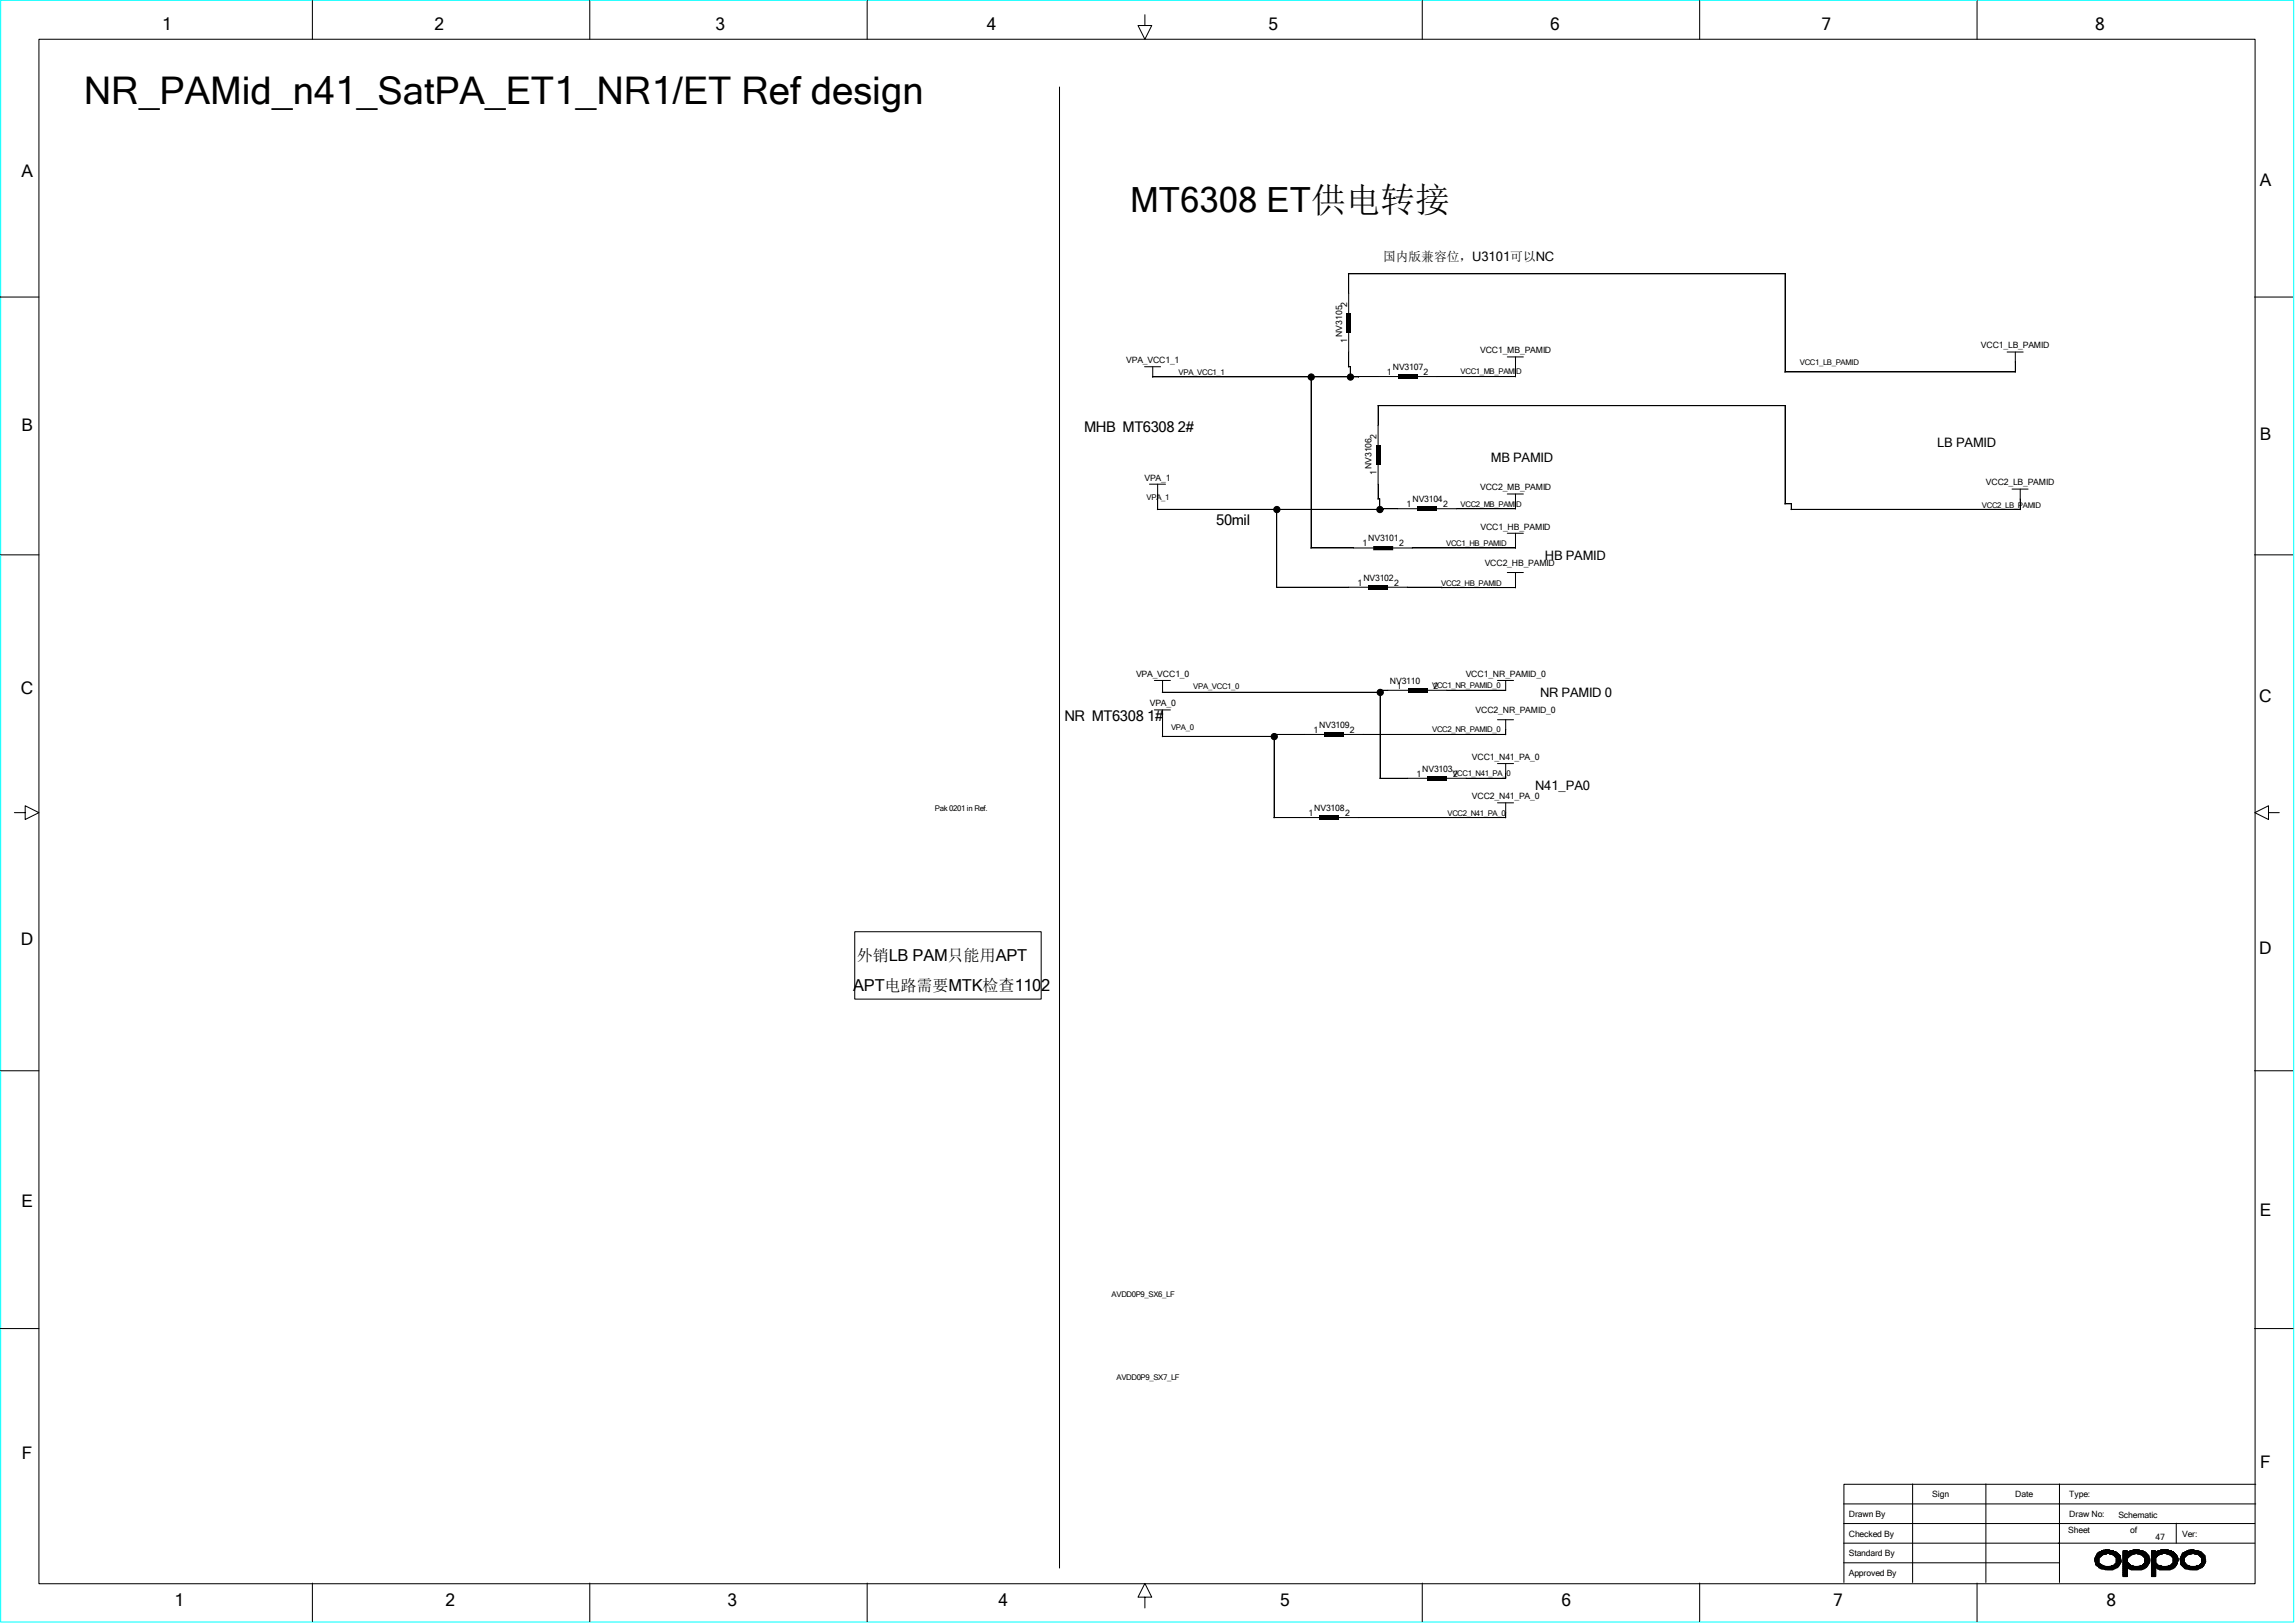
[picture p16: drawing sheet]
<svg xmlns="http://www.w3.org/2000/svg" width="297mm" height="210mm" viewBox="0 0 297 210" stroke-linecap="round" stroke-linejoin="round" font-family="sans-serif">
<defs><g id="words">
<text font-size="4.9" x="10.8" y="13.4">NR_PAMid_n41_SatPA_ET1_NR1/ET Ref design</text>
<text font-size="4.5" x="146.3" y="27.5">MT6308 ET供电转接</text>
<g font-size="2.2">
<text x="21" y="3.9">1</text>
<text x="56.2" y="3.9">2</text>
<text x="92.6" y="3.9">3</text>
<text x="127.7" y="3.9">4</text>
<text x="164.2" y="3.9">5</text>
<text x="200.6" y="3.9">6</text>
<text x="235.8" y="3.9">7</text>
<text x="271.1" y="3.9">8</text>
<text x="2.8" y="22.9">A</text>
<text x="292.5" y="24.1">A</text>
<text x="2.8" y="55.8">B</text>
<text x="292.5" y="57">B</text>
<text x="2.7" y="89.7">C</text>
<text x="292.4" y="90.8">C</text>
<text x="2.7" y="122.3">D</text>
<text x="292.4" y="123.5">D</text>
<text x="2.8" y="156.2">E</text>
<text x="292.5" y="157.4">E</text>
<text x="2.8" y="188.8">F</text>
<text x="292.5" y="189.9">F</text>
<text x="22.6" y="207.9">1</text>
<text x="57.7" y="207.9">2</text>
<text x="94.1" y="207.9">3</text>
<text x="129.2" y="207.9">4</text>
<text x="165.7" y="207.9">5</text>
<text x="202.1" y="207.9">6</text>
<text x="237.2" y="207.9">7</text>
<text x="272.6" y="207.9">8</text>
</g>
<g font-size="2.1">
<text x="110.9" y="124.4">外销LB PAM只能用APT</text>
<text x="110.4" y="128.2">APT电路需要MTK检查1102</text>
</g>
<g font-size="1.9">
<text x="140.3" y="55.9">MHB MT6308 2#</text>
<text x="157.4" y="67.9">50mil</text>
<text x="137.8" y="93.3">NR MT6308 1#</text>
</g>
<g font-size="1.7">
<text x="179" y="33.8">国内版兼容位，U3101可以NC</text>
<text x="193" y="59.8">MB PAMID</text>
<text x="250.7" y="57.9">LB PAMID</text>
<text x="199.9" y="72.5">HB PAMID</text>
<text x="199.3" y="90.3">NR PAMID 0</text>
<text x="198.7" y="102.3">N41_PA0</text>
</g>
<g font-size="1.1">
<text x="174.3" y="39.7" transform="rotate(-90 174.3 39.7)">2</text>
<text x="145.8" y="47">VPA_VCC1_1</text>
<text x="173.7" y="43.6" transform="rotate(-90 173.7 43.6)">NV3105</text>
<text x="174.3" y="44.4" transform="rotate(-90 174.3 44.4)">1</text>
<text x="180.3" y="47.9">NV3107</text>
<text x="191.6" y="45.7">VCC1_MB_PAMID</text>
<text x="256.4" y="45.1">VCC1_LB_PAMID</text>
<text x="179.5" y="48.5">1</text>
<text x="184.2" y="48.5">2</text>
<text x="178.1" y="56.8" transform="rotate(-90 178.1 56.8)">2</text>
<text x="148.1" y="62.2">VPA_1</text>
<text x="177.5" y="60.7" transform="rotate(-90 177.5 60.7)">NV3106</text>
<text x="178.1" y="61.5" transform="rotate(-90 178.1 61.5)">1</text>
<text x="182" y="65.6">1</text>
<text x="182.8" y="65">NV3104</text>
<text x="186.8" y="65.6">2</text>
<text x="191.6" y="63.5">VCC2_MB_PAMID</text>
<text x="257" y="62.8">VCC2_LB_PAMID</text>
<text x="176.3" y="70.7">1</text>
<text x="177.1" y="70.1">NV3101</text>
<text x="181.1" y="70.7">2</text>
<text x="191.6" y="68.5">VCC1_HB_PAMID</text>
<text x="175.7" y="75.8">1</text>
<text x="176.4" y="75.1">NV3102</text>
<text x="180.4" y="75.8">2</text>
<text x="192.2" y="73.2">VCC2_HB_PAMID</text>
<text x="147" y="87.6">VPA_VCC1_0</text>
<text x="179.9" y="88.5">NV3110</text>
<text x="180.8" y="89.1">1</text>
<text x="185.5" y="89.1">2</text>
<text x="189.7" y="87.6">VCC1_NR_PAMID_0</text>
<text x="148.8" y="91.4">VPA_0</text>
<text x="170" y="94.8">1</text>
<text x="170.7" y="94.2">NV3109</text>
<text x="174.7" y="94.8">2</text>
<text x="191" y="92.3">VCC2_NR_PAMID_0</text>
<text x="183.3" y="100.5">1</text>
<text x="184.1" y="99.9">NV3103</text>
<text x="188" y="100.5">2</text>
<text x="190.5" y="98.3">VCC1_N41_PA_0</text>
<text x="169.3" y="105.6">1</text>
<text x="170.1" y="104.9">NV3108</text>
<text x="174.1" y="105.6">2</text>
<text x="190.5" y="103.4">VCC2_N41_PA_0</text>
<text x="239.3" y="196.3">Drawn By</text>
<text x="250.1" y="193.8">Sign</text>
<text x="260.8" y="193.8">Date</text>
<text x="267.8" y="196.3">Draw No:</text>
<text x="267.8" y="193.8">Type:</text>
<text x="274.2" y="196.4">Schematic</text>
<text x="239.3" y="198.8">Checked By</text>
<text x="239.3" y="201.4">Standard By</text>
<text x="239.3" y="203.9">Approved By</text>
<text x="267.7" y="198.3">Sheet</text>
<text x="275.7" y="198.3">of</text>
<text x="279" y="199.2">47</text>
<text x="282.4" y="198.8">Ver:</text>
</g>
<g font-size="1">
<text x="232.9" y="47.2">VCC1_LB_PAMID</text>
<text x="152.5" y="48.5">VPA_VCC1_1</text>
<text x="189" y="48.4">VCC1_MB_PAMID</text>
<text x="148.4" y="64.7">VPA_1</text>
<text x="189" y="65.6">VCC2_MB_PAMID</text>
<text x="256.5" y="65.7">VCC2_LB_PAMID</text>
<text x="187.2" y="70.7">VCC1_HB_PAMID</text>
<text x="186.5" y="75.8">VCC2_HB_PAMID</text>
<text x="154.4" y="89.1">VPA_VCC1_0</text>
<text x="185.3" y="89">VCC1_NR_PAMID_0</text>
<text x="151.6" y="94.5">VPA_0</text>
<text x="185.3" y="94.7">VCC2_NR_PAMID_0</text>
<text x="188" y="100.5">VCC1_N41_PA_0</text>
<text x="121" y="104.9">Pak 0201 in Ref.</text>
<text x="187.3" y="105.5">VCC2_N41_PA_0</text>
<text x="143.8" y="167.8">AVDD0P9_SX6_LF</text>
<text x="144.5" y="178.6">AVDD0P9_SX7_LF</text>
</g>
</g></defs>
<path d="M.1 0h296.7v209.9h-296.7z" fill="none" stroke="#0ff" stroke-width=".13"/>
<g fill="none" stroke="#000" stroke-width=".13">
<path d="M5 5.1h286.8v199.8h-286.8zM40.4 .1v5M76.3 .1v5M112.2 .1v5M137.1 11.3v191.6M148.2 1.9v1.4h.9l-.9 1.8-.9-1.8h.9M184.1 .1v5M220 .1v5M255.9 .1v5M0 38.4h5M174.5 35.4h56.5v12.8M174.5 35.4v5.1"/>
<path d="M291.8 38.4h5M148.1 47.5h2.1M149.1 48.8h26.7M149.2 47.5v1.3M169.7 48.8v22.2M174.5 47.5h.3v1.3M174.5 43v4.5M175.8 48.7h5.1M175.8 48.7v.1M178.3 52.5h52.7v12.7M178.4 52.5v5.1M183.4 48.7h12.7"/>
<path d="M195.1 46.2h2M196.1 46.2v2.6M231 48.1h29.8M259.8 45.6h2M260.8 45.6v2.6M0 71.8h5M148.8 62.7h2M149.8 65.9h29.2M149.8 62.7v3.3M165.2 76h11.9M165.2 65.9v10.1M169.6 70.9h8.2"/>
<path d="M178.3 64.6h.3v1.4M178.4 60.1v4.5M178.9 65.8h4.6M179 65.8v.2M179.6 76h7v.1M180.2 70.9h15.9M185.9 65.8h10.2M186.6 76h9.5M195.1 63.9h2M195.1 74.1h2M195.1 69h2M196.1 63.9v2"/>
<path d="M196.1 69v2M196.1 74.1v2M231 65.2h.8v.8M231.8 65.9h29.7M260.4 63.3h2.1M261.5 63.3v2.7M291.8 71.8h5M149.4 88.1h2.1M149.4 91.9h2.1M150.4 89.6h28.2M150.4 95.3h14.5M150.5 88.1v1.5"/>
<path d="M150.5 91.9v3.4M164.8 95h6.6M164.9 95v10.8M173.9 95h21M178.6 89.3h3.6M178.6 89.3v11.5M184.7 89.3h10.2M193.8 93.1h2.1M193.8 88.1h2.1M193.8 98.8h2.1M194.9 88.1v1.3M194.9 93.1v2"/>
<path d="M194.9 98.8v2M1.9 105.2h1.4v-.9l1.7 .9-1.7 .8v-.8M164.8 105.8h6M173.2 105.8h21.7M178.6 100.7h6.1M187.2 100.7h7.7M193.8 103.9h2.1M194.9 103.9v1.9M293.6 105.2v-.9l-1.8 .9 1.8 .8v-.8h1.4M0 138.6h5M110.6 120.6h24.1v8.7h-24.1zM291.8 138.6h5"/>
<path d="M0 171.9h5M291.8 171.9h5M238.6 194.6h53.3M238.6 199.7h53.2M238.6 197.1h53.2M247.5 192v12.8M257 192v12.8M266.5 192v12.8M281.6 197.1v2.6M291.9 192.1h-53.3v12.7M40.4 204.9v4.9M76.3 204.9v4.9"/>
<path d="M112.2 204.9v4.9M148.2 206.7h.9l-.9-1.8-.9 1.8h.9v1.4M184.1 204.9v4.9M220 204.9v4.9M238.6 202.2h27.9M255.9 204.9v4.9M271.1 201.6h.6M271.1 201.7h.5M271.1 201.8h.5M271.1 202h.5M271.1 202.1h.5M271.2 202.2h.4"/>
<path d="M271.2 201.3h.8M271.2 202.4h.7M271.2 202.5h.8M271.2 201.5v1M271.2 201.4v.8M271.3 202.6h.8M271.4 201.2v1.4h.6v.4v-.6M271.4 201.2v1.3M271.4 201h2.5M271.5 201v1.6v-1.5v.1M271.5 202.2v.4h.7M271.5 201a2.22 2.22 0 0 1 2.9 .3l.1 .8a1.54 1.54 0 0 1-1.7 1l-.9-.1-.7-.5-.1-.8z"/>
<path d="M271.6 201.6l.5-.4 .7-.2 .7 .2 .4 .4v.6l-.4 .4-.7 .1-.7-.1-.5-.4zM271.6 200.9v1.8M271.6 200.8h2.2M271.7 200.8v.7M271.7 202.3v.6M271.9 202.5v.5h1.9M271.9 200.8v.7h-.7M272 200.7v.5M272 200.7h1.4M272.1 200.7v.5h-.8M272.1 202.6v.4M272.2 200.7v.4"/>
<path d="M272.2 202.6v.4M272.2 200.6h.8M272.4 200.7v.4M272.4 202.7v.4M272.5 203.1h1M272.5 200.5v.6M272.5 202.7v.4M272.6 200.5v.6h-1.3M272.6 202.7v.4M272.8 200.5v.5M272.8 202.7v.4M272.9 200.5v.5"/>
<path d="M272.9 202.7v.4M273 200.5v.6h1.2M273 202.7v.4M273.1 200.7v.4M273.1 202.7v.4M273.3 200.7v.4M273.3 202.6v.5M273.3 202.6h1M273.4 200.7v.4M273.4 202.6v.5M273.4 201.2h.9M273.5 202.6v.4v-.4"/>
<path d="M273.5 200.7v.5M273.6 201.3h.8M273.6 200.8v.5M273.6 202.4v.6h-1.5M273.7 201.5h.7M273.8 200.8v.7M273.8 202.3v.6M273.9 202.2h.5M273.9 201.6h.5M273.9 201.7h.5M273.9 201.8h.6M273.9 202h.6"/>
<path d="M273.9 202.1h.6M273.9 200.8v.8M273.9 202.2v.7M274 200.9v2h-2.4M274.2 201v1.7h-2.6M274.3 201.2v1.3h-.7M274.4 201.3v1.1h-.7M274.7 202.2h.7M274.7 201h3M274.7 201.2h1.2M274.7 201.6h.6M274.7 201.7h.6"/>
<path d="M274.7 201.8h.6M274.7 202h.6M274.7 202.1h.6M274.7 202.4h.8M274.7 202.5h1M274.7 202.6h1.1M274.7 203h.6M274.7 203.1h.6M274.7 200.8h2.9M274.7 200.7h.6M274.7 203.2h.6M274.7 203.4h.6"/>
<path d="M274.7 203.5h.6M274.7 203.6h.6M274.7 203.8h.6M274.7 203.9h.6M274.8 200.7h.5v.3v-.2l.9-.2h.6l.3 .1a1.21 1.21 0 0 1 1 .9 1.21 1.21 0 0 1-.4 1.3 2.25 2.25 0 0 1-1.4 .2 .83 .83 0 0 1-.9-.2h-.1v1.1h-.5zM274.8 200.7v3.3M274.9 200.7v3.3M275 200.7v3.3M275.2 200.7v3.3M275.3 200.7v3.3h-.6M275.3 201.6l.5-.4 .6-.2 .8 .2 .4 .4v.6l-.4 .4-.8 .1-.6-.1-.5-.4zM275.4 200.8v.8"/>
<path d="M275.4 202.2v.7M275.5 203h2.1M275.5 200.8v.7h-.8M275.5 202.3v.7M275.6 200.7h1.7M275.7 200.7v.6h-1M275.7 202.4v.6M275.8 200.7v.5M275.8 202.6v.5M275.9 200.7v.4M275.9 202.6v.5M276.1 200.5v.6"/>
<path d="M276.1 202.6v.5M276.1 200.6h.7M276.2 200.5v.6h-1.5M276.2 202.7v.4M276.3 200.5v.6M276.3 202.7v.4M276.4 200.5v.5M276.4 202.7v.4M276.6 200.5v.6M276.6 202.7v.4M276.6 201.1h1.2M276.7 200.5v.6"/>
<path d="M276.7 202.7v.4M276.8 200.5v.6M276.8 202.7v.4M276.9 200.7v.4M276.9 202.6v.5M277 201.2h1M277 202.6h.8M277.1 200.7v.4M277.1 202.6v.5M277.2 200.7v.5M277.2 202.6v.5h-1.4M277.3 201.3h.8"/>
<path d="M277.3 202.5h.7M277.3 200.7v.6M277.3 202.4v.6M277.4 201.5h.7M277.5 200.8v.7M277.5 202.3v.7M277.5 202.2h.7M277.5 201.6h.6M277.5 201.7h.7M277.5 201.8h.7M277.5 202.1h.7M277.6 200.8v.8"/>
<path d="M277.6 202.2v.7M277.7 200.9v2h-3M277.8 201v1.7h-3.1M278 201.2v1.4M278.1 201.3v1.1h-.7M278.2 201.8v.2h-.7M278.4 202.2h.6M278.4 201h3M278.4 201.2h1.1M278.4 201.6h.6M278.4 201.7h.6M278.4 201.8h.6"/>
<path d="M278.4 202h.6M278.4 202.1h.6M278.4 202.4h.7M278.4 202.5h.8M278.4 202.6h1.1M278.4 203h.6M278.4 203.1h.6M278.4 200.8h2.9M278.4 200.7h.6M278.4 203.2h.6M278.4 203.4h.6M278.4 203.5h.6"/>
<path d="M278.4 203.6h.6M278.4 203.8h.6M278.4 203.9h.6M278.5 200.7h.5v.3v-.2h.1a2.02 2.02 0 0 1 2.4 .3l.1 .2a.49 .49 0 0 1 .2 .8 1.18 1.18 0 0 1-1.6 1h-.2a.83 .83 0 0 1-.9-.2h-.1v1.1h-.5zM278.5 200.7v3.3M278.6 200.7v3.3M278.7 200.7v3.3M278.8 200.7v3.3M279 200.7v3.3h-.6M279.1 200.8v.7h-.7M279.1 202.3v.6M279.2 203h2.1"/>
<path d="M279.2 200.7v.6h-.8M279.2 202.4v.6M279.3 200.7h1.7M279.4 200.7v.5M279.4 202.6v.4M279.4 201.2l.7-.2 .8 .2 .4 .4v.6l-.4 .4-.8 .1-.7-.1-.4-.4v-.6zM279.5 200.7v.4M279.5 202.6v.5M279.6 200.5v.6M279.6 202.6v.5M279.7 200.5v.6h-1.3M279.7 202.6v.5"/>
<path d="M279.9 200.5v.6M279.9 202.7v.4M280 200.5v.5M280 202.7v.4M280.1 200.5v.5M280.1 202.7v.4M280.2 200.5v.5M280.2 202.7v.4M280.3 201.1h1.2M280.4 200.5v.6M280.4 202.7v.4M280.5 200.5v.6"/>
<path d="M280.5 202.7v.4M280.6 200.5v.6M280.6 202.6v.5M280.7 201.2h.9M280.8 200.7v.4M280.8 202.6v.5M280.8 202.6h.7M280.9 200.7v.5M280.9 202.6v.5h-1.5M281 201.3h.8M281 202.5h.6M281 200.7v.6"/>
<path d="M281 202.4v.6M281.1 201.5h.7M281.1 200.8v.7M281.1 202.3v.7M281.2 202.2h.6M281.2 201.6h.7M281.2 201.7h.7M281.2 201.8h.7M281.2 202h.7M281.2 202.1h.6M281.3 200.8v2.1M281.4 200.9v2h-3"/>
<path d="M281.5 201v1.7h-3.1M281.6 201.2v1.4M281.8 201.3v1.1h-.7M282.1 201.7h.6M282.2 201.8h.5M282.2 202h.5M282.2 202.2h.5M282.2 201.6h.5M282.2 202.4h.6M282.3 201.3v1.2h.7M282.3 202.1h.4M282.4 201.2h.8"/>
<path d="M282.4 202.6h.8M282.4 201v1.6M282.5 201h2.4M282.5 200.9v1.8M282.5 201a2.06 2.06 0 0 1 2.8 .3l.2 .8-.4 .6-.8 .4-1.5-.1-.5-.5-.1-.8zM282.6 202.9h2.4M282.7 200.9v2M282.7 200.8h2.1M282.8 200.8v.7h-.6M282.8 202.2v.8M282.9 200.8v.5h-.5M282.9 202.3v.7"/>
<path d="M283 200.7h1.3M283 201.2l.8-.2 .8 .2 .3 .4v.6l-.3 .4-.8 .1-.8-.1-.3-.4v-.6zM283 200.7v.5M283 202.4v.6M283.2 200.7v.4M283.2 202.6v.4M283.3 200.6h.6M283.3 200.7v.4M283.3 202.6v.5M283.4 200.7v.4M283.4 202.7v.4M283.5 200.5v.6h-1"/>
<path d="M283.5 202.7v.4M283.7 200.5v.6M283.7 202.7v.4M283.8 200.5v.5M283.8 202.7v.4M283.9 200.5v.6M283.9 202.7v.4M284 201.1h1.1M284.1 200.7v.4M284.1 202.7v.4M284.2 200.7v.4M284.2 202.7v.4"/>
<path d="M284.3 200.7v.4M284.3 202.6v.5M284.4 200.7v.4M284.4 202.6v.5h-1M284.5 201.2h.7M284.6 200.7v.5M284.6 202.6v.4h-1.9M284.6 201.3h.7M284.6 202.5h.6M284.7 200.8v.5M284.7 202.4v.6M284.8 201.5h.5"/>
<path d="M284.8 200.8v.7M284.8 202.3v.6M284.9 202.2h.4M284.9 201.6h.4M284.9 201.7h.4M284.9 201.8h.6M284.9 202h.6M284.9 202.1h.6M284.9 200.9v2M285.1 201v1.7h-2.6M285.2 201.2v1.4h-.9M285.3 201.3v1.1h-.5"/>
<circle cx="169.7" cy="48.8" r=".4"/>
<circle cx="174.8" cy="48.8" r=".4"/>
<circle cx="165.2" cy="65.9" r=".4"/>
<circle cx="178.6" cy="65.9" r=".4"/>
<circle cx="164.9" cy="95.3" r=".4"/>
<circle cx="178.6" cy="89.6" r=".4"/>
</g>
<path d="M174.3 40.5h.5v2.6h-.5zM178.1 57.6h.5v2.6h-.5zM180.9 48.5h2.6v.5h-2.6zM177.1 75.7h2.6v.6h-2.6zM183.4 65.6h2.6v.5h-2.6zM171.4 94.8h2.5v.5h-2.5zM182.2 89.1h2.5v.5h-2.5zM170.7 105.5h2.6v.6h-2.6zM184.7 100.5h2.6v.5h-2.6z" fill="#000"/>
<g fill="#000">
<path d="M174.5 45.6v1.9z" fill-rule="evenodd"/>
<path d="M174.5 47.5h.3z" fill-rule="evenodd"/>
<path d="M174.8 47.5v1.3z" fill-rule="evenodd"/>
<path d="M174.8 48.8h1z" fill-rule="evenodd"/>
<path d="M196.1 47.5v1.2z" fill-rule="evenodd"/>
<path d="M260.8 46.8v1.3z" fill-rule="evenodd"/>
<path d="M149.8 63.9v2z" fill-rule="evenodd"/>
<path d="M177.7 70.7h2.6v.5h-2.6z" fill-rule="evenodd"/>
<path d="M178.4 62.7v1.9z" fill-rule="evenodd"/>
<path d="M178.4 64.6h.2z" fill-rule="evenodd"/>
<path d="M178.6 64.6v1.3z" fill-rule="evenodd"/>
<path d="M179 65.8v.1z" fill-rule="evenodd"/>
<path d="M178.6 65.9h.4z" fill-rule="evenodd"/>
<path d="M179 65.8h1.9z" fill-rule="evenodd"/>
<path d="M196.1 75.4v.6z" fill-rule="evenodd"/>
<path d="M196.1 65.2v.6z" fill-rule="evenodd"/>
<path d="M196.1 70.3v.6z" fill-rule="evenodd"/>
<path d="M231 65.2h.8z" fill-rule="evenodd"/>
<path d="M231.8 65.2v.7z" fill-rule="evenodd"/>
<path d="M261.5 64.6v1.3z" fill-rule="evenodd"/>
<path d="M150.5 89.3v.3z" fill-rule="evenodd"/>
<path d="M164.9 95v.3z" fill-rule="evenodd"/>
<path d="M178.6 89.3v.3z" fill-rule="evenodd"/>
<path d="M178.6 89.3h1z" fill-rule="evenodd"/>
<path d="M194.9 94.4v.6z" fill-rule="evenodd"/>
<path d="M194.9 105.2v.6z" fill-rule="evenodd"/>
<path d="M194.9 100.1v.6z" fill-rule="evenodd"/>
<circle cx="169.7" cy="48.8" r=".41"/>
<circle cx="174.8" cy="48.8" r=".41"/>
<circle cx="165.2" cy="65.9" r=".41"/>
<circle cx="178.6" cy="65.9" r=".41"/>
<circle cx="164.9" cy="95.3" r=".41"/>
<circle cx="178.6" cy="89.6" r=".41"/>
</g>
<use href="#words"/>
</svg>
